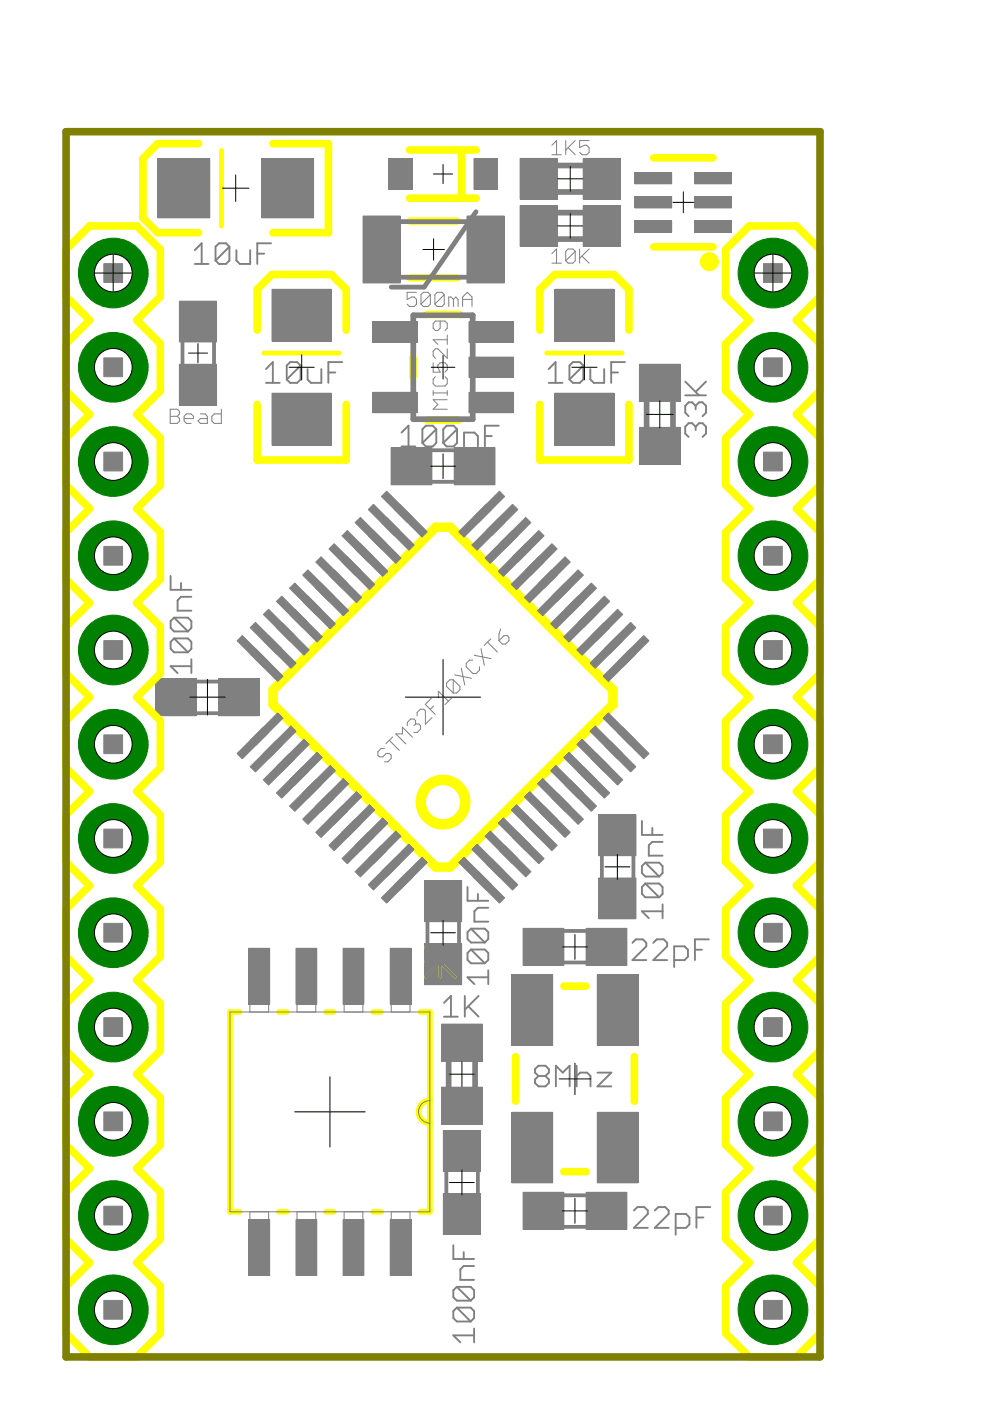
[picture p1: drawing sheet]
<svg xmlns="http://www.w3.org/2000/svg" width="210mm" height="297mm" viewBox="0 0 210 297" stroke-linecap="round" stroke-linejoin="round" font-family="sans-serif">
<circle cx="163.9" cy="57.9" r="7.4" fill="#008000" stroke="#008000" stroke-width=".21"/>
<circle cx="163.9" cy="57.9" r="4" fill="#fff" stroke="#000" stroke-width=".21"/>
<circle cx="163.9" cy="77.9" r="7.4" fill="#008000" stroke="#008000" stroke-width=".21"/>
<circle cx="163.9" cy="77.9" r="4" fill="#fff" stroke="#000" stroke-width=".21"/>
<circle cx="163.9" cy="97.9" r="7.4" fill="#008000" stroke="#008000" stroke-width=".21"/>
<circle cx="163.9" cy="97.9" r="4" fill="#fff" stroke="#000" stroke-width=".21"/>
<circle cx="163.9" cy="117.8" r="7.4" fill="#008000" stroke="#008000" stroke-width=".21"/>
<circle cx="163.9" cy="117.8" r="4" fill="#fff" stroke="#000" stroke-width=".21"/>
<circle cx="163.9" cy="137.8" r="7.4" fill="#008000" stroke="#008000" stroke-width=".21"/>
<circle cx="163.9" cy="137.8" r="4" fill="#fff" stroke="#000" stroke-width=".21"/>
<circle cx="163.9" cy="157.8" r="7.4" fill="#008000" stroke="#008000" stroke-width=".21"/>
<circle cx="163.9" cy="157.8" r="4" fill="#fff" stroke="#000" stroke-width=".21"/>
<circle cx="163.9" cy="177.8" r="7.4" fill="#008000" stroke="#008000" stroke-width=".21"/>
<circle cx="163.9" cy="177.8" r="4" fill="#fff" stroke="#000" stroke-width=".21"/>
<circle cx="163.9" cy="197.8" r="7.4" fill="#008000" stroke="#008000" stroke-width=".21"/>
<circle cx="163.9" cy="197.8" r="4" fill="#fff" stroke="#000" stroke-width=".21"/>
<circle cx="163.9" cy="217.8" r="7.4" fill="#008000" stroke="#008000" stroke-width=".21"/>
<circle cx="163.9" cy="217.8" r="4" fill="#fff" stroke="#000" stroke-width=".21"/>
<circle cx="163.9" cy="237.7" r="7.4" fill="#008000" stroke="#008000" stroke-width=".21"/>
<circle cx="163.9" cy="237.7" r="4" fill="#fff" stroke="#000" stroke-width=".21"/>
<circle cx="163.9" cy="257.7" r="7.4" fill="#008000" stroke="#008000" stroke-width=".21"/>
<circle cx="163.9" cy="257.7" r="4" fill="#fff" stroke="#000" stroke-width=".21"/>
<circle cx="163.9" cy="277.7" r="7.4" fill="#008000" stroke="#008000" stroke-width=".21"/>
<circle cx="163.9" cy="277.7" r="4" fill="#fff" stroke="#000" stroke-width=".21"/>
<circle cx="24" cy="57.9" r="7.4" fill="#008000" stroke="#008000" stroke-width=".21"/>
<circle cx="24" cy="57.9" r="4" fill="#fff" stroke="#000" stroke-width=".21"/>
<circle cx="24" cy="77.9" r="7.4" fill="#008000" stroke="#008000" stroke-width=".21"/>
<circle cx="24" cy="77.9" r="4" fill="#fff" stroke="#000" stroke-width=".21"/>
<circle cx="24" cy="97.9" r="7.4" fill="#008000" stroke="#008000" stroke-width=".21"/>
<circle cx="24" cy="97.9" r="4" fill="#fff" stroke="#000" stroke-width=".21"/>
<circle cx="24" cy="117.8" r="7.4" fill="#008000" stroke="#008000" stroke-width=".21"/>
<circle cx="24" cy="117.8" r="4" fill="#fff" stroke="#000" stroke-width=".21"/>
<circle cx="24" cy="137.8" r="7.4" fill="#008000" stroke="#008000" stroke-width=".21"/>
<circle cx="24" cy="137.8" r="4" fill="#fff" stroke="#000" stroke-width=".21"/>
<circle cx="24" cy="157.8" r="7.4" fill="#008000" stroke="#008000" stroke-width=".21"/>
<circle cx="24" cy="157.8" r="4" fill="#fff" stroke="#000" stroke-width=".21"/>
<circle cx="24" cy="177.8" r="7.4" fill="#008000" stroke="#008000" stroke-width=".21"/>
<circle cx="24" cy="177.8" r="4" fill="#fff" stroke="#000" stroke-width=".21"/>
<circle cx="24" cy="197.8" r="7.4" fill="#008000" stroke="#008000" stroke-width=".21"/>
<circle cx="24" cy="197.8" r="4" fill="#fff" stroke="#000" stroke-width=".21"/>
<circle cx="24" cy="217.8" r="7.4" fill="#008000" stroke="#008000" stroke-width=".21"/>
<circle cx="24" cy="217.8" r="4" fill="#fff" stroke="#000" stroke-width=".21"/>
<circle cx="24" cy="237.7" r="7.4" fill="#008000" stroke="#008000" stroke-width=".21"/>
<circle cx="24" cy="237.7" r="4" fill="#fff" stroke="#000" stroke-width=".21"/>
<circle cx="24" cy="257.7" r="7.4" fill="#008000" stroke="#008000" stroke-width=".21"/>
<circle cx="24" cy="257.7" r="4" fill="#fff" stroke="#000" stroke-width=".21"/>
<circle cx="24" cy="277.7" r="7.4" fill="#008000" stroke="#008000" stroke-width=".21"/>
<circle cx="24" cy="277.7" r="4" fill="#fff" stroke="#000" stroke-width=".21"/>
<g fill="#808080" stroke="#808080" stroke-width=".21">
<path d="M57.7 83.4h12.6v11h-12.6z"/>
<path d="M57.7 61.3h12.6v11h-12.6z"/>
<path d="M99.4 83.2h9.5v4.3h-9.5z"/>
<path d="M99.4 75.7h9.5v4.3h-9.5z"/>
<path d="M99.4 68.2h9.5v4.4h-9.5z"/>
<path d="M79 68.2h9.4v4.4h-9.4z"/>
<path d="M79 83.2h9.4v4.3h-9.4z"/>
<path d="M117.6 83.4h12.6v11h-12.6z"/>
<path d="M117.6 61.3h12.6v11h-12.6z"/>
<path d="M108.5 206.7h8.7v15h-8.7z"/>
<path d="M126.6 235.8h8.7v15h-8.7z"/>
<path d="M126.6 206.7h8.7v15h-8.7z"/>
<path d="M108.5 235.8h8.7v15h-8.7z"/>
<path d="M124.3 252.8h8.6v7.9h-8.6z"/>
<path d="M110.9 252.8h8.6v7.9h-8.6z"/>
<path d="M110.9 196.8h8.6v7.9h-8.6z"/>
<path d="M124.3 196.8h8.6v7.9h-8.6z"/>
<path d="M99 45.8h7.9v14.2h-7.9z"/>
<path d="M77 45.8h7.9v14.2h-7.9z"/>
<path d="M100.5 33.6h5v6.6h-5z"/>
<path d="M82.4 33.6h5v6.6h-5z"/>
<path d="M100.3 185.9l1.2-1.1 5.5 5.6-1.1 1.1z"/>
<path d="M103.1 183.1l1.1-1.1 5.6 5.6-1.1 1.1z"/>
<path d="M107 179.2l5.6 5.6-1.1 1.1-5.6-5.5z"/>
<path d="M108.7 177.6l1.1-1.1 5.6 5.5-1.2 1.1z"/>
<path d="M112.6 173.7l5.5 5.5-1.1 1.2-5.5-5.6z"/>
<path d="M114.2 172l1.2-1.1 5.5 5.6-1.1 1.1z"/>
<path d="M117 169.2l1.1-1.1 5.6 5.6-1.1 1.1z"/>
<path d="M120.9 165.3l5.6 5.6-1.1 1.1-5.6-5.5z"/>
<path d="M122.6 163.7l1.1-1.1 5.6 5.5-1.2 1.1z"/>
<path d="M126.5 159.8l5.5 5.5-1.1 1.2-5.5-5.6z"/>
<path d="M128.1 158.1l1.2-1.1 5.5 5.6-1.1 1.1z"/>
<path d="M132 154.2l5.6 5.6-1.1 1.1-5.6-5.6z"/>
<path d="M130.9 140.3l5.6-5.6 1.1 1.1-5.6 5.6z"/>
<path d="M128.1 137.5l5.6-5.5 1.1 1.1-5.5 5.5z"/>
<path d="M125.4 134.7l5.5-5.5 1.1 1.1-5.5 5.5z"/>
<path d="M122.6 132l5.5-5.6 1.2 1.1-5.6 5.6z"/>
<path d="M119.8 129.2l5.6-5.6 1.1 1.1-5.6 5.6z"/>
<path d="M117 126.4l5.6-5.6 1.1 1.1-5.6 5.6z"/>
<path d="M114.2 123.6l5.6-5.6 1.1 1.2-5.5 5.5z"/>
<path d="M111.5 120.8l5.5-5.5 1.1 1.1-5.5 5.5z"/>
<path d="M108.7 118l5.5-5.5 1.2 1.1-5.6 5.6z"/>
<path d="M105.9 115.3l5.6-5.6 1.1 1.1-5.6 5.6z"/>
<path d="M103.1 112.5l5.6-5.6 1.1 1.1-5.6 5.6z"/>
<path d="M100.3 109.7l5.6-5.6 1.1 1.2-5.5 5.5z"/>
<path d="M80.9 105.3l1.1-1.2 5.5 5.6-1.1 1.1z"/>
<path d="M79.2 106.9l5.6 5.6-1.1 1.1-5.6-5.6z"/>
<path d="M75.3 110.8l1.1-1.1 5.6 5.6-1.1 1.1z"/>
<path d="M72.5 113.6l1.1-1.1 5.6 5.5-1.1 1.2z"/>
<path d="M69.7 116.4l1.1-1.1 5.6 5.5-1.1 1.1z"/>
<path d="M67 119.2l1.1-1.2 5.5 5.6-1.1 1.1z"/>
<path d="M65.3 120.8l5.5 5.6-1.1 1.1-5.5-5.6z"/>
<path d="M61.4 124.7l1.1-1.1 5.6 5.6-1.1 1.1z"/>
<path d="M58.6 127.5l1.1-1.1 5.6 5.6-1.1 1.1z"/>
<path d="M55.8 130.3l1.1-1.1 5.6 5.5-1.1 1.1z"/>
<path d="M53 133.1l1.2-1.1 5.5 5.5-1.1 1.1z"/>
<path d="M50.3 135.8l1.1-1.1 5.5 5.6-1.1 1.1z"/>
<path d="M50.3 159.8l5.5-5.6 1.1 1.1-5.5 5.6z"/>
<path d="M53 162.6l5.6-5.6 1.1 1.1-5.5 5.6z"/>
<path d="M61.4 159.8l1.1 1.1-5.6 5.6-1.1-1.2z"/>
<path d="M58.6 168.1l5.6-5.5 1.1 1.1-5.6 5.5z"/>
<path d="M61.4 170.9l5.6-5.6 1.1 1.2-5.6 5.5z"/>
<path d="M64.2 173.7l5.5-5.6 1.1 1.1-5.5 5.6z"/>
<path d="M67 176.5l5.5-5.6 1.1 1.1-5.5 5.6z"/>
<path d="M75.3 173.7l1.1 1.1-5.6 5.6-1.1-1.2z"/>
<path d="M72.5 182l5.6-5.5 1.1 1.1-5.6 5.5z"/>
<path d="M75.3 184.8l5.6-5.6 1.1 1.2-5.6 5.5z"/>
<path d="M78.1 187.6l5.6-5.6 1.1 1.1-5.6 5.6z"/>
<path d="M80.9 190.4l5.5-5.6 1.1 1.1-5.5 5.6z"/>
<path d="M90 186.8h7.9v8.6h-7.9z"/>
<path d="M90 200.1h7.9v8.7h-7.9z"/>
<path d="M46.4 143.9h8.6v7.8h-8.6z"/>
<path d="M33 143.9h8.6v7.8h-8.6z"/>
<path d="M82.7 201.1h4.4v11.8h-4.4z"/>
<path d="M72.7 201.1h4.5v11.8h-4.5z"/>
<path d="M62.8 201.1h4.4v11.8h-4.4z"/>
<path d="M52.8 201.1h4.4v11.8h-4.4z"/>
<path d="M52.8 258.6h4.4v11.8h-4.4z"/>
<path d="M62.8 258.6h4.4v11.8h-4.4z"/>
<path d="M72.7 258.6h4.5v11.8h-4.5z"/>
<path d="M82.7 258.6h4.4v11.8h-4.4z"/>
<path d="M135.6 90.6h8.6v7.9h-8.6z"/>
<path d="M135.6 77.2h8.6v7.9h-8.6z"/>
<path d="M123.7 43.6h7.8v8.6h-7.8z"/>
<path d="M110.3 43.6h7.9v8.6h-7.9z"/>
<path d="M110.3 33.6h7.9v8.6h-7.9z"/>
<path d="M123.7 33.6h7.8v8.6h-7.8z"/>
<path d="M82.9 94.9h8.7v7.9h-8.7z"/>
<path d="M96.3 94.9h8.6v7.9h-8.6z"/>
<path d="M147.3 46.8h7.8v2.4h-7.8z"/>
<path d="M147.3 41.7h7.8v2.4h-7.8z"/>
<path d="M147.3 36.6h7.8v2.4h-7.8z"/>
<path d="M134.6 46.8h7.8v2.4h-7.8z"/>
<path d="M134.6 41.7h7.8v2.4h-7.8z"/>
<path d="M134.6 36.6h7.8v2.4h-7.8z"/>
<path d="M93.6 217.1h8.7v7.9h-8.7z"/>
<path d="M93.6 230.5h8.7v7.9h-8.7z"/>
<path d="M94 239.7h7.9v8.6h-7.9z"/>
<path d="M94 253.1h7.9v8.6h-7.9z"/>
<path d="M55.5 33.6h11v12.6h-11z"/>
<path d="M33.5 33.6h11v12.6h-11z"/>
<path d="M127 172.8h7.8v8.6h-7.8z"/>
<path d="M127 186.2h7.8v8.6h-7.8z"/>
<path d="M38 63.9h7.9v8.6h-7.9z"/>
<path d="M38 77.2h7.9v8.7h-7.9z"/>
<path d="M100.6 83.4h5.1v3.9h-5.1z"/>
<path d="M100.6 75.9h5.1v3.9h-5.1z"/>
<path d="M100.6 68.4h5.1v4h-5.1z"/>
<path d="M82.1 68.4h5.1v4h-5.1z"/>
<path d="M82.1 83.4h5.1v3.9h-5.1z"/>
<path d="M161.9 175.8h4v4h-4z"/>
<path d="M161.9 155.8h4v4h-4z"/>
<path d="M161.9 135.8h4v4h-4z"/>
<path d="M161.9 115.8h4v4h-4z"/>
<path d="M161.9 95.9h4v3.9h-4z"/>
<path d="M161.9 75.9h4v4h-4z"/>
<path d="M161.9 55.9h4v4h-4z"/>
<path d="M161.9 195.8h4v3.9h-4z"/>
<path d="M161.9 215.8h4v4h-4z"/>
<path d="M161.9 235.8h4v3.9h-4z"/>
<path d="M161.9 255.7h4v4h-4z"/>
<path d="M161.9 275.7h4v4h-4z"/>
<path d="M22 175.8h4v4h-4z"/>
<path d="M22 155.8h4v4h-4z"/>
<path d="M22 135.8h4v4h-4z"/>
<path d="M22 115.8h4v4h-4z"/>
<path d="M22 95.9h4v3.9h-4z"/>
<path d="M22 75.9h4v4h-4z"/>
<path d="M22 55.9h4v4h-4z"/>
<path d="M22 195.8h4v3.9h-4z"/>
<path d="M22 215.8h4v4h-4z"/>
<path d="M22 235.8h4v3.9h-4z"/>
<path d="M22 255.7h4v4h-4z"/>
<path d="M22 275.7h4v4h-4z"/>
<path d="M124.6 253h3.9v7.5h-3.9z"/>
<path d="M115.4 253h3.9v7.5h-3.9z"/>
<path d="M115.3 197h4v7.5h-4z"/>
<path d="M124.5 197h3.9v7.5h-3.9z"/>
<path d="M97.3 182.9l1.1-1.2 5.8 5.9-1.1 1.1z"/>
<path d="M101.2 179l5.8 5.8-1.1 1.1-5.8-5.8z"/>
<path d="M102.8 177.3l1.1-1.1 5.9 5.8-1.1 1.1z"/>
<path d="M106.7 173.4l5.9 5.8-1.1 1.2-5.9-5.9z"/>
<path d="M108.4 171.7l1.1-1.1 5.9 5.9-1.2 1.1z"/>
<path d="M112.3 167.8l5.8 5.9-1.1 1.1-5.8-5.8z"/>
<path d="M115.1 165.1l5.8 5.8-1.1 1.1-5.8-5.8z"/>
<path d="M116.7 163.4l1.2-1.1 5.8 5.8-1.1 1.1z"/>
<path d="M120.6 159.5l5.9 5.8-1.1 1.2-5.9-5.9z"/>
<path d="M122.3 157.8l1.1-1.1 5.9 5.9-1.2 1.1z"/>
<path d="M126.2 153.9l5.8 5.9-1.1 1.1-5.8-5.9z"/>
<path d="M127.9 152.3l1.1-1.1 5.8 5.8-1.1 1.1z"/>
<path d="M127.9 143.4l5.8-5.9 1.1 1.1-5.8 5.9z"/>
<path d="M125.1 140.6l5.8-5.9 1.1 1.1-5.8 5.9z"/>
<path d="M122.3 137.8l5.8-5.8 1.2 1.1-5.9 5.8z"/>
<path d="M119.5 135l5.9-5.8 1.1 1.1-5.9 5.8z"/>
<path d="M116.7 132.2l5.9-5.8 1.1 1.1-5.8 5.8z"/>
<path d="M114 129.5l5.8-5.9 1.1 1.1-5.8 5.9z"/>
<path d="M117 120.8l1.1 1.1-5.8 5.9-1.1-1.1z"/>
<path d="M108.4 123.9l5.8-5.9 1.2 1.2-5.9 5.8z"/>
<path d="M105.6 121.1l5.9-5.8 1.1 1.1-5.9 5.8z"/>
<path d="M102.8 118.3l5.9-5.8 1.1 1.1-5.9 5.8z"/>
<path d="M100.1 115.5l5.8-5.8 1.1 1.1-5.8 5.8z"/>
<path d="M97.3 112.8l5.8-5.9 1.1 1.1-5.8 5.9z"/>
<path d="M84.8 106.9l5.8 5.9-1.1 1.1-5.8-5.9z"/>
<path d="M80.9 110.8l1.1-1.1 5.8 5.8-1.1 1.1z"/>
<path d="M79.2 112.5l5.8 5.8-1.1 1.1-5.8-5.8z"/>
<path d="M75.3 116.4l1.1-1.1 5.9 5.8-1.2 1.1z"/>
<path d="M72.5 119.2l1.1-1.2 5.9 5.9-1.1 1.1z"/>
<path d="M70.8 120.8l5.9 5.9-1.1 1.1-5.9-5.9z"/>
<path d="M67 124.7l1.1-1.1 5.8 5.9-1.1 1.1z"/>
<path d="M65.3 126.4l5.8 5.8-1.1 1.1-5.8-5.8z"/>
<path d="M61.4 130.3l1.1-1.1 5.8 5.8-1.1 1.1z"/>
<path d="M58.6 133.1l1.1-1.1 5.9 5.8-1.1 1.1z"/>
<path d="M55.8 135.8l1.1-1.1 5.9 5.9-1.1 1.1z"/>
<path d="M53 138.6l1.2-1.1 5.8 5.9-1.1 1.1z"/>
<path d="M53 157l5.9-5.8 1.1 1.1-5.8 5.8z"/>
<path d="M55.8 159.8l5.9-5.9 1.1 1.1-5.9 5.9z"/>
<path d="M58.6 162.6l5.9-5.9 1.1 1.1-5.9 5.9z"/>
<path d="M61.4 165.3l5.8-5.8 1.1 1.1-5.8 5.9z"/>
<path d="M64.2 168.1l5.8-5.8 1.1 1.1-5.8 5.8z"/>
<path d="M67 170.9l5.8-5.8 1.1 1.1-5.8 5.8z"/>
<path d="M69.7 173.7l5.9-5.9 1.1 1.2-5.9 5.8z"/>
<path d="M72.5 176.5l5.9-5.9 1.1 1.1-5.9 5.9z"/>
<path d="M75.3 179.2l5.8-5.8 1.2 1.1-5.9 5.9z"/>
<path d="M78.1 182l5.8-5.8 1.1 1.1-5.8 5.8z"/>
<path d="M80.9 184.8l5.8-5.8 1.1 1.1-5.8 5.8z"/>
<path d="M83.7 187.6l5.8-5.9 1.1 1.2-5.8 5.8z"/>
<path d="M90.2 191.2h7.5v3.9h-7.5z"/>
<path d="M90.2 200.4h7.5v3.9h-7.5z"/>
<path d="M46.6 144.1h4v7.5h-4z"/>
<path d="M37.4 144.1h4v7.5h-4z"/>
<path d="M136.5 81.3h6.8v3.2h-6.8z"/>
<path d="M136.5 91.2h6.8v3.3h-6.8z"/>
<path d="M114.3 44.5h3.2v6.8h-3.2z"/>
<path d="M124.3 44.5h3.2v6.8h-3.2z"/>
<path d="M124.3 34.5h3.2v6.8h-3.2z"/>
<path d="M114.3 34.5h3.2v6.8h-3.2z"/>
<path d="M87.3 95.1h4v7.5h-4z"/>
<path d="M96.5 95.1h4v7.5h-4z"/>
<path d="M94.6 231.1h6.7v3.3h-6.7z"/>
<path d="M94.6 221.1h6.7v3.3h-6.7z"/>
<path d="M94.2 244.1h7.5v4h-7.5z"/>
<path d="M94.2 253.3h7.5v4h-7.5z"/>
<path d="M127.2 177.2h7.5v3.9h-7.5z"/>
<path d="M127.2 186.4h7.5v3.9h-7.5z"/>
<path d="M38.3 68.3h7.5v3.9h-7.5z"/>
<path d="M38.3 77.5h7.5v3.9h-7.5z"/>
</g>
<g fill="none" stroke="#ff0" stroke-width="1.6">
<path d="M42.1 30.5h-8.7l-3.1 3.1v12.6l3.1 3.1h8.7M57.8 30.5h11.8v18.8h-11.8M86.8 31.8h14.2M97.9 31.8v10.2M138.6 33.5h12.6M14 52.9l5-5h10l5 5v10l-5 5 5 5v10l-5 5 5 5v9.9l-5 5 5 5v10l-5 5 5 5v10l-5 5 5 5v10l-5 5 5 5v10l-5 5 5 5v10l-5 5 5 5v10l-5 5 5 4.9v10l-5 5 5 5v10l-5 5 5 5v10l-5 5h-10l-5-5v-10l5-5-5-5v-10l5-5-5-5v-10l5-4.9-5-5v-10l5-5-5-5v-10l5-5-5-5v-10l5-5-5-5v-10l5-5-5-5v-10l5-5-5-5v-10l5-5-5-5v-9.9l5-5-5-5v-10l5-5-5-5zM86.8 42h14.2M86.9 46.9h10M86.9 58.9h10M138.6 52.3h12.6M153.9 52.9l5-5h10l5 5v10l-5 5 5 5v10l-5 5 5 5v9.9l-5 5 5 5v10l-5 5 5 5v10l-5 5 5 5v10l-5 5 5 5v10l-5 5 5 5v10l-5 5 5 5v10l-5 5 5 4.9v10l-5 5 5 5v10l-5 5 5 5v10l-5 5h-10l-5-5v-10l5-5-5-5v-10l5-5-5-5v-10l5-4.9-5-5v-10l5-5-5-5v-10l5-5-5-5v-10l5-5-5-5v-10l5-5-5-5v-10l5-5-5-5v-10l5-5-5-5v-9.9l5-5-5-5v-10l5-5-5-5zM54.5 70v-8.7l3.2-3.1h12.6l3.1 3.1v8.7"/>
<path d="M87.6 75.8v4.2M90.6 66.7h6.7M114.5 70v-8.7l3.1-3.1h12.6l3.1 3.1v8.7M54.5 85.7v11.8h18.9v-11.8M90.6 89.1h6.7M114.5 85.7v11.8h18.8v-11.8M119.5 209.1h4.8M109.3 224v9.5M134.5 224v9.5M119.5 248.4h4.8"/>
</g>
<path d="M47 31.9v16M151.2 54.7h-.8v.8M56 74.9h15.9M115.9 74.9h16" fill="none" stroke="#ff0" stroke-width="1"/>
<path d="M92.4 111.8h3.1l34.5 34.5v3.1l-34.5 34.4h-3.1l-34.5-34.4v-3.1z" fill="none" stroke="#ff0" stroke-width="2"/>
<g fill="#ff0" stroke="#ff0" stroke-width=".21">
<path d="M89.7 166.2a5.7 5.7 0 0 1 6.3-1.5 5.7 5.7 0 0 1 3.7 5.4h-2a3.7 3.7 0 0 1-5.4 3.4 3.7 3.7 0 0 1-.6-6.4 3.7 3.7 0 0 1 5.9 2.5l.1 .5h2a5.7 5.7 0 0 1-7.8 5.3 5.7 5.7 0 0 1-2.2-9.2z" fill-rule="evenodd"/>
<path d="M148.9 54.3a1.92 1.92 0 0 1 2.1-.6 1.92 1.92 0 0 1 1.3 1.8h-1.6a.31 .31 0 0 1-.5 .2 .31 .31 0 0 1 0-.5 .31 .31 0 0 1 .5 .2l1.6 .1a1.92 1.92 0 0 1-2.5 1.8 1.92 1.92 0 0 1-.9-3z" fill-rule="evenodd"/>
</g>
<path d="M50.8 214.6h-2v42.3h2M59.2 214.6h1.6M69.2 214.6h1.6M79.1 214.6h1.7M89.1 214.6h2v42.3h-2M91.1 233.3a2.4 2.4 0 0 0-2.4 2.4 2.4 2.4 0 0 0 2.4 2.4M59.2 256.9h1.6M69.2 256.9h1.6M79.1 256.9h1.7" fill="none" stroke="#ff0" stroke-width="1.2"/>
<path d="M90.2 200.9l6.3 6.2M90.2 204h6.3M93.3 200.9v6.2M96.5 200.9l-6.3 6.2" fill="none" stroke="#ff0" stroke-width=".61"/>
<path d="M117.5 35.1h6.8M117.5 45.1h6.8M117.5 50.7h6.8M117.5 40.7h6.8M87.6 66.8h12.6v22.1h-12.6zM137.1 84.5v6.7M142.7 84.5v6.7M95.1 224.3v6.8M100.7 224.3v6.8" fill="none" stroke="#808080" stroke-width="1.2"/>
<g fill="none" stroke="#808080" stroke-width=".8">
<path d="M38.7 72.1v5.6M45.4 72.1v5.6M91.1 95.5h5.6M91.1 102.2h5.6M41.2 151.2h5.6M41.2 144.5h5.6M90.6 195v5.6M97.3 195v5.6M119.1 197.4h5.6M127.6 181v5.6M134.3 181v5.6M119.1 204.1h5.6"/>
<path d="M94.6 247.9v5.6M101.3 247.9v5.6M119.1 253.4h5.6M119.1 260.1h5.6"/>
</g>
<path d="M80.1 47h23.6v11.8h-23.6zM100.9 44.9l-11 16h-6.9" fill="none" stroke="#808080" stroke-width="1"/>
<g fill="none" stroke="#808080" stroke-width=".21">
<path d="M117 30.8l1-1v3M117 32.8h2M120 29.8v3M120.5 31.3l1.5 1.5M122 29.8l-2 2M124.9 29.8h-2v1.5l1-.5h.5l.5 .5v1l-.5 .5h-1l-.5-.5M117 53.8l1-1v3M117 55.8h2M122 53.3v2l-.5 .5h-1l-.5-.5M122 53.3l-.5-.5h-1l-.5 .5v2M122 53.3l-2 2M122.9 52.8v3"/>
<path d="M123.4 54.3l1.5 1.5M124.9 52.8l-2 2M88.3 62h-2v1.5l1-.5h.5l.5 .5v1l-.5 .5h-1l-.5-.5M91.2 62.5l-.5-.5h-1l-.4 .5v2M91.2 62.5v2l-.5 .5h-1l-.4-.5M91.2 62.5l-1.9 2M91.8 76.9v2h1.5l-.5-1v-.5l.5-.5h1l.5 .5v1l-.5 .5M92.3 79.9l-.5 .4v1.1l.5 .5h2l.5-.5v-1.1l-.5-.4M93.3 68.1v1.5l-.5 .5h-.5l-.5-.5v-1l.5-.5h2l.5 .5v1l-.5 .5M94.2 62.5l-.5-.5h-1l-.5 .5v2M94.2 62.5v2l-.5 .5h-1l-.5-.5M94.2 62.5l-2 2"/>
<path d="M94.8 71v2M94.8 74v2l-2-2h-.5l-.5 .5v1l.5 .5M94.8 72h-3l1 1M96.1 63.5l-.5-.5h-.5v2M96.1 63.5v1.5M96.1 63.5l.5-.5 .5 .5v1.5M98.1 65v-2l1-1 1 1v2M98.1 63.5h2M36.1 86.8h1.5l.5 .4v.6l-.5 .5 .5 .5v.5l-.5 .5h-1.5zM36.1 88.3h1.5M39 88.8h2v-.5l-.5-.5h-1l-.5 .5v1l.5 .5h1M42.5 87.8h1l.5 .5v1.5h-1.5l-.5-.5 .5-.5h1.5"/>
<path d="M46.9 86.8v3h-1.5l-.5-.5v-1l.5-.5h1.5M91.8 83.3h3M91.8 82.8v1M94.8 84.8h-3l1 1-1 1h3M94.8 82.8v1M100.2 140h-.7l-.7 .7v.7l1.4 1.4h.8l.7-.7v-.7M100.6 138.9l3.5 .7M102 137.5l.7 3.6M103.4 136.1l2.1 2.2M104.1 135.4l-1.4 1.4M105.8 135.8l1-1h.8l.3 .3v.7l-.7 .7h-.7zM106.2 133.3l-.4 1.1v1.4"/>
<path d="M81.5 158.7h-.7l-.7 .7v.7l.4 .4h.7l.7-.8h.7l.3 .4v.7l-.7 .7h-.7M82.5 157l2.2 2.1M83.2 156.3l-1.4 1.4M87.5 156.3l-2.2-2.1v1.4h-1.4l2.1 2.1M88.1 153.5v-.7l-.3-.4h-.7l-.7 .8v.7M88.1 153.5h.7l.4 .4v.7l-.7 .7h-.7M88.1 153.5l-.3 .4M88.4 151.8v-.7l.7-.7h.8l.3 .3v2.8l1.4-1.4M91.6 147.9l-1.4 1.5 2.1 2.1M91.9 149.7l-.7 .7M92.9 148v-1.4l2.2 2.1M95.8 148l-1.4 1.4"/>
<path d="M96.1 144.1h-.7l-.7 .7v.7l1.4 1.4M96.1 144.1l1.4 1.4v.7l-.7 .7h-.7M96.1 144.1v2.8M96.4 143.1l3.5 .7M97.8 141.7l.7 3.5M48.8 214.6h42.3v42.3h-42.3zM53 214.6v-10.6h4v10.6M63 214.6v-10.6h4v10.6M73 214.6v-10.6h3.9v10.6M83 214.6v-10.6h3.9v10.6M91.1 233.3a2.4 2.4 0 0 0-2.4 2.4 2.4 2.4 0 0 0 2.4 2.4M53 256.9v10.6h4v-10.6"/>
<path d="M63 256.9v10.6h4v-10.6M73 256.9v10.6h3.9v-10.6M83 256.9v10.6h3.9v-10.6"/>
</g>
<path d="M90.2 200.9l6.3 6.2M90.2 204h6.3M93.3 200.9v6.2M96.5 200.9l-6.3 6.2" fill="none" stroke="#808080" stroke-width=".61"/>
<g fill="none" stroke="#808080" stroke-width=".4">
<path d="M41.3 53l1.5-1.4v4.4M41.3 56h2.9M48.6 52.3v2.9l-.7 .8h-1.5l-.7-.8M48.6 52.3l-.7-.7h-1.5l-.7 .7v2.9M48.6 52.3l-2.9 2.9M50.1 53v2.2l.8 .8h2.1v-3M54.5 53.8h1.5M57.5 51.6h-3v4.4M56.4 78.3l1.4-1.5v4.4M63.7 77.5v3l-.7 .7h-1.5l-.7-.7M63.7 77.5l-.7-.7h-1.5l-.7 .7v3M63.7 77.5l-2.9 3"/>
<path d="M65.2 78.3v2.2l.7 .7h2.2v-2.9M69.6 79h1.5M72.6 76.8h-3v4.4M116.3 78.3l1.5-1.5v4.4M123.7 77.5v3l-.8 .7h-1.4l-.8-.7M123.7 77.5l-.8-.7h-1.4l-.8 .7v3M123.7 77.5l-3 3M125.2 78.3v2.2l.7 .7h2.2v-2.9M129.6 79h1.4M132.5 76.8h-2.9v4.4M56.4 81.2h2.9M85.1 91.7l1.5-1.4v4.4"/>
<path d="M85.1 94.7h3M92.5 91v2.9l-.7 .8h-1.5l-.7-.8M92.5 91l-.7-.7h-1.5l-.7 .7v2.9M92.5 91l-2.9 2.9M96.9 91v2.9l-.7 .8h-1.5l-.7-.8M96.9 91l-.7-.7h-1.5l-.7 .7v2.9M96.9 91l-2.9 2.9M98.4 94.7v-3h2.2l.7 .8v2.2M102.8 92.5h1.5M105.7 90.3h-2.9v4.4M116.3 81.2h3M145.3 83.8h4.4"/>
<path d="M145.3 80.9l2.9 2.9M147.5 90.5l-.8-.8h-.7l-.7 .8v1.4l.7 .7M147.5 86l-.8-.7h-.7l-.7 .7v1.5l.7 .7M147.5 90.5l.7-.8h.7l.8 .8v1.4l-.8 .7M147.5 86v.8M147.5 90.5v.7M147.5 86l.7-.7h.7l.8 .7v1.5l-.8 .7M149.7 80.9l-2.2 2.2M36.2 122.1v3h4.4M36.9 131h3l.7 .7v1.4l-.7 .8M36.9 135.4h3l.7 .7v1.5l-.7 .7M36.9 135.4l-.7 .7v1.5l.7 .7h3"/>
<path d="M36.9 131l-.7 .7v1.4l.7 .8h3M36.9 135.4l3 2.9M36.9 131l3 2.9M38.4 123.6v1.5M40.6 139.8v2.9M40.6 126.5h-2.2l-.7 .8v2.2h2.9M40.6 141.2h-4.4l1.5 1.5M136.1 174.1v2.9h4.4M138.3 175.5v1.5M140.5 178.5h-2.2l-.7 .7v2.2h2.9M99.1 188.1v2.9h4.4M99.9 196.9h2.9l.7 .7v1.5l-.7 .7"/>
<path d="M99.9 196.9l-.8 .7v1.5l.8 .7h2.9M99.9 196.9l2.9 2.9M101.3 189.5v1.5M103.5 192.5h-2.2l-.7 .7v2.2h2.9M134.1 199.9l.7-.7h1.5l.7 .7v.7l-2.9 3h2.9M136.8 182.9h3l.7 .7v1.5l-.7 .7M136.8 187.3h3l.7 .8v1.4l-.7 .7M136.8 187.3l-.7 .8v1.4l.7 .7h3M136.8 182.9l-.7 .7v1.5l.7 .7h3M136.8 187.3l3 2.9M136.8 182.9l3 2.9M138.5 199.9l.8-.7h1.4l.8 .7v.7l-3 3h3"/>
<path d="M140.5 193.2h-4.4l1.5 1.5M140.5 191.7v3M150.3 199.2h-3v4.4M94.1 212.6l1.5-1.4v4.4M94.1 215.6h3M98.6 211.2v4.4M99.3 213.4l2.2 2.2M99.9 201.3h2.9l.7 .7v1.5l-.7 .7M99.9 201.3l-.8 .7v1.5l.8 .7h2.9M99.9 201.3l2.9 2.9M101.5 211.2l-2.9 2.9M103.5 207.2h-4.4l1.5 1.5"/>
<path d="M103.5 205.7v3M142.9 203.6h2.2l.8-.8v-1.4l-.8-.8h-2.2v4.4M147.3 201.4h1.5M114.2 228.1l-.8-.7v-.7l.8-.7h1.4l.8 .7v.7l-.8 .7M114.2 228.1l-.8 .8v.7l.8 .7h1.4l.8-.7v-.7l-.8-.8M114.2 228.1h1.4M117.9 230.3v-4.3l1.4 1.4 1.5-1.4v4.3M122.3 226v4.3M122.3 228.1l.7-.7h1.5l.7 .7v2.2M126.7 227.4h2.9l-2.9 2.9h2.9M134.4 256.6l.7-.7h1.5l.8 .7v.8l-3 2.9h3M138.8 256.6l.8-.7h1.4l.8 .7v.8l-3 2.9h3"/>
<path d="M147.7 258.1h1.4M150.6 255.9h-2.9v4.4M96.1 264v2.9h4.4M96.9 272.8h2.9l.7 .8v1.4l-.7 .8M96.9 277.2h2.9l.7 .8v1.4l-.7 .8M96.9 277.2l-.8 .8v1.4l.8 .8h2.9M96.9 272.8l-.8 .8v1.4l.8 .8h2.9M96.9 277.2l2.9 3M96.9 272.8l2.9 3M98.3 265.5v1.4M100.5 268.4h-2.2l-.7 .8v2.2h2.9M143.3 260.3h2.2l.7-.7v-1.5l-.7-.7h-2.2v4.4"/>
<path d="M100.5 283.1h-4.4l1.5 1.5M100.5 281.7v2.9"/>
</g>
<g fill="none" stroke="#000" stroke-width=".21">
<path d="M47.2 39.9h5.6M50 37.1v5.6M91.9 36.9h4M93.9 34.9v4M118.3 37.9h5.2M120.9 35.3v5.2M20.2 57.9h7.7M24 54v7.7M89.7 52.9h4.5M91.9 50.6v4.6M118.3 47.9h5.2M120.9 45.3v5.2"/>
<path d="M142.7 42.9h4.4M144.9 40.7v4.4M160 57.9h7.7M163.9 54v7.7M40 74.9h4M42 72.9v4M61.3 77.9h5.3M64 75.2v5.3M91.4 77.9h5M93.9 75.4v5M121.2 77.9h5.4M123.9 75.2v5.3"/>
<path d="M91.3 98.8h5.3M93.9 96.2v5.3M137 87.9h5.7M139.9 85v5.7M93.9 139.8v16M40.2 147.8h7.6M44 144v7.6M85.9 147.8h16M91.3 197.8h5.3M93.9 195.1v5.3M121.9 198.1v5.3M128.3 183.8h5.2"/>
<path d="M130.9 181.1v5.3M119.3 200.8h5.2M62.5 235.7h14.9M70 228.3v14.9M95.3 227.8h5.3M97.9 225.1v5.3M118.6 228.7h6.6M121.9 225.4v6.7M95.3 250.7h5.3M97.9 248.1v5.3M119.3 256.7h5.2M121.9 254.1v5.3"/>
</g>
<path d="M14 27.9h159.9v259.8h-159.9z" fill="none" stroke="#808000" stroke-width="1.6"/>
</svg>
